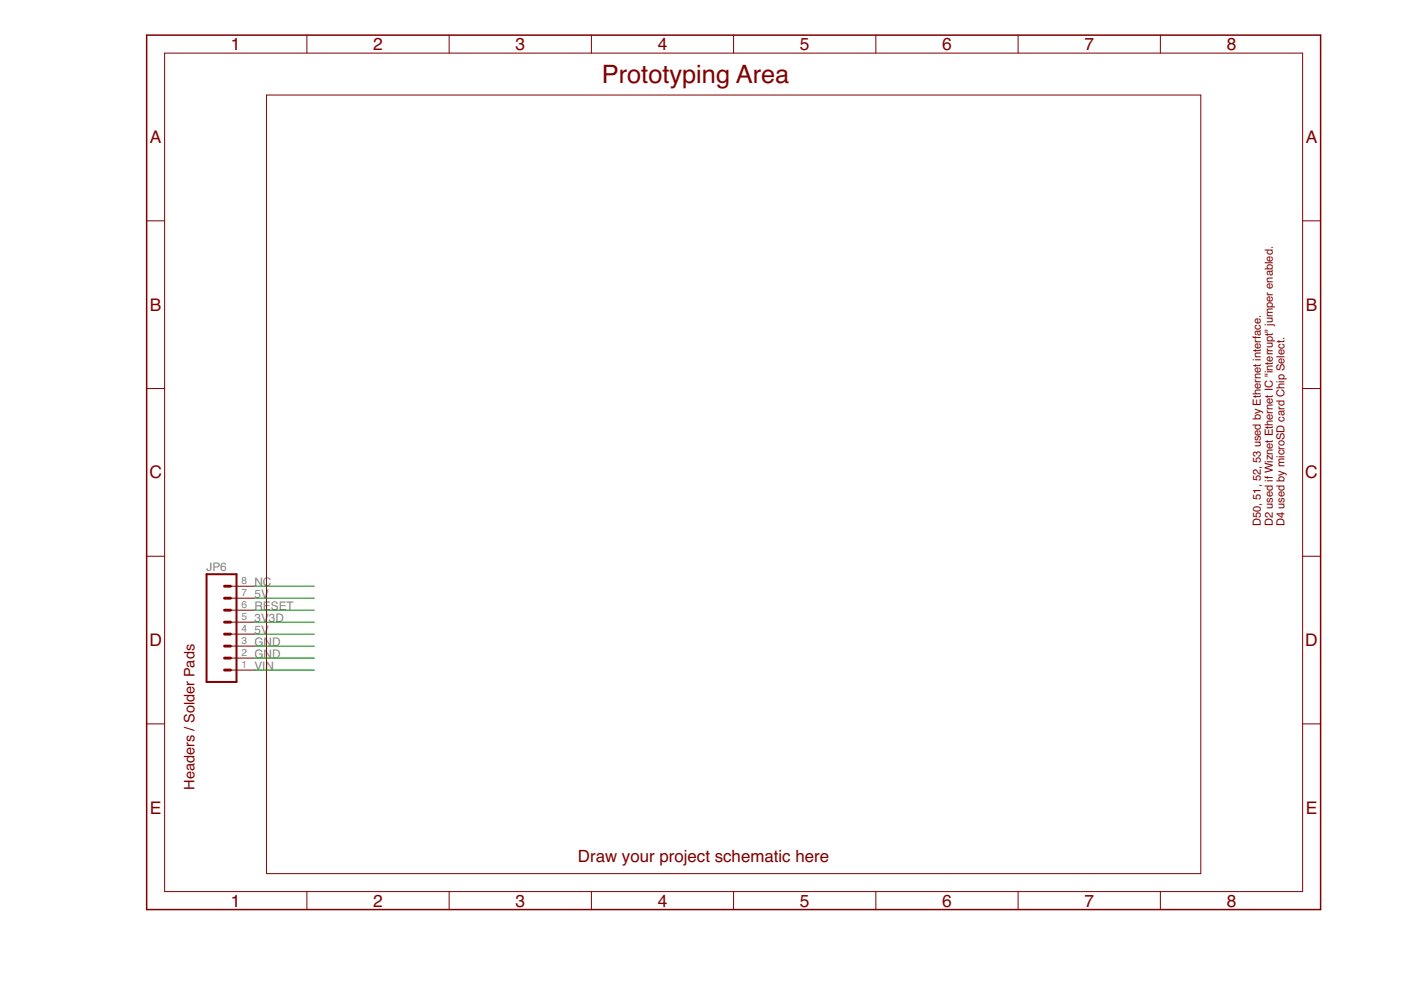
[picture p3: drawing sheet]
<svg xmlns="http://www.w3.org/2000/svg" width="297mm" height="210mm" viewBox="0 0 297 210" stroke-linecap="round" stroke-linejoin="round" font-family="sans-serif">
<defs><g id="words">
<text font-size="5.4" fill="#800000" x="127.6" y="17.6">Prototyping Area</text>
<g font-size="3.7" fill="#800000">
<text x="49" y="10.7">1</text>
<text x="79.1" y="10.7">2</text>
<text x="109.3" y="10.7">3</text>
<text x="139.4" y="10.7">4</text>
<text x="169.6" y="10.7">5</text>
<text x="199.8" y="10.7">6</text>
<text x="229.9" y="10.7">7</text>
<text x="260.1" y="10.7">8</text>
<text x="31.8" y="30.3">A</text>
<text x="276.9" y="30.3">A</text>
<text x="31.8" y="65.9">B</text>
<text x="276.9" y="65.9">B</text>
<text x="31.7" y="101.4">C</text>
<text x="276.8" y="101.4">C</text>
<text x="31.7" y="137">D</text>
<text x="276.8" y="137">D</text>
<text x="31.8" y="172.6">E</text>
<text x="276.9" y="172.6">E</text>
<text x="49" y="192.2">1</text>
<text x="79.1" y="192.2">2</text>
<text x="109.3" y="192.2">3</text>
<text x="139.4" y="192.2">4</text>
<text x="169.6" y="192.2">5</text>
<text x="199.8" y="192.2">6</text>
<text x="229.9" y="192.2">7</text>
<text x="260.1" y="192.2">8</text>
</g>
<text font-size="3.6" fill="#800000" x="122.5" y="182.7">Draw your project schematic here</text>
<text font-size="3.1" fill="#800000" x="41.3" y="167.5" transform="rotate(-90 41.3 167.5)">Headers / Solder Pads</text>
<g font-size="2.5" fill="#808080">
<text x="43.8" y="121">JP6</text>
<text x="54" y="124.3">NC</text>
<text x="54" y="129.4">RESET</text>
<text x="54" y="131.9">3V</text>
<text x="54" y="126.8">5V</text>
<text x="57" y="131.9">3D</text>
<text x="54" y="137">GND</text>
<text x="54" y="134.4">5V</text>
<text x="54" y="139.5">GND</text>
<text x="54" y="142.1">VIN</text>
</g>
<g font-size="2.3" fill="#800000">
<text x="267.3" y="111.6" transform="rotate(-90 267.3 111.6)">D50, 51, 52, 53 used by Ethernet interface.</text>
<text x="269.8" y="111.6" transform="rotate(-90 269.8 111.6)">D2 used if Wiznet Ethernet IC &quot;interrupt&quot; jumper enabled.</text>
<text x="272.4" y="111.6" transform="rotate(-90 272.4 111.6)">D4 used by microSD card Chip Select.</text>
</g>
<g font-size="2.1" fill="#808080">
<text x="51.2" y="123.9">8</text>
<text x="51.2" y="131.5">5</text>
<text x="51.2" y="129">6</text>
<text x="51.2" y="126.5">7</text>
<text x="51.2" y="136.6">3</text>
<text x="51.2" y="134.1">4</text>
<text x="51.2" y="141.7">1</text>
<text x="51.2" y="139.2">2</text>
</g>
</g></defs>
<g fill="none" stroke="#800000" stroke-width=".21">
<path d="M34.9 11.3h241.3v177.7h-241.3zM65.1 7.5v3.8M95.2 7.5v3.8M125.4 7.5v3.8M155.5 7.5v3.8M185.7 7.5v3.8M215.9 7.5v3.8M246 7.5v3.8M56.5 20.2h198.1v165h-198.1zM31.1 46.8h3.8M276.2 46.8h3.8M31.1 82.4h3.8"/>
<path d="M276.2 82.4h3.8M31.1 117.9h3.8M276.2 117.9h3.8M48.9 139.5h5.1M48.9 137h5.1M48.9 134.5h5.1M48.9 131.9h5.1M48.9 129.4h5.1M48.9 126.8h5.1M48.9 124.3h5.1M31.1 153.5h3.8M48.9 142.1h5.1"/>
<path d="M276.2 153.5h3.8M65.1 189v3.8M95.2 189v3.8M125.4 189v3.8M155.5 189v3.8M185.7 189v3.8M215.9 189v3.8M246 189v3.8"/>
</g>
<path d="M31.1 7.5h248.9v185.3h-248.9z" fill="none" stroke="#800000" stroke-width=".32"/>
<path d="M43.8 121.8h6.3v22.8h-6.3z" fill="none" stroke="#800000" stroke-width=".42"/>
<path d="M47.6 137h1.3M47.6 139.5h1.3M47.6 131.9h1.3M47.6 134.5h1.3M47.6 129.4h1.3M47.6 126.8h1.3M47.6 124.3h1.3M47.6 142.1h1.3" fill="none" stroke="#800000" stroke-width=".61"/>
<path d="M54 137h12.7M54 139.5h12.7M54 129.4h12.7M54 131.9h12.7M54 134.5h12.7M54 126.8h12.7M54 124.3h12.7M54 142.1h12.7" fill="none" stroke="#008000" stroke-width=".21"/>
<use href="#words"/>
</svg>
